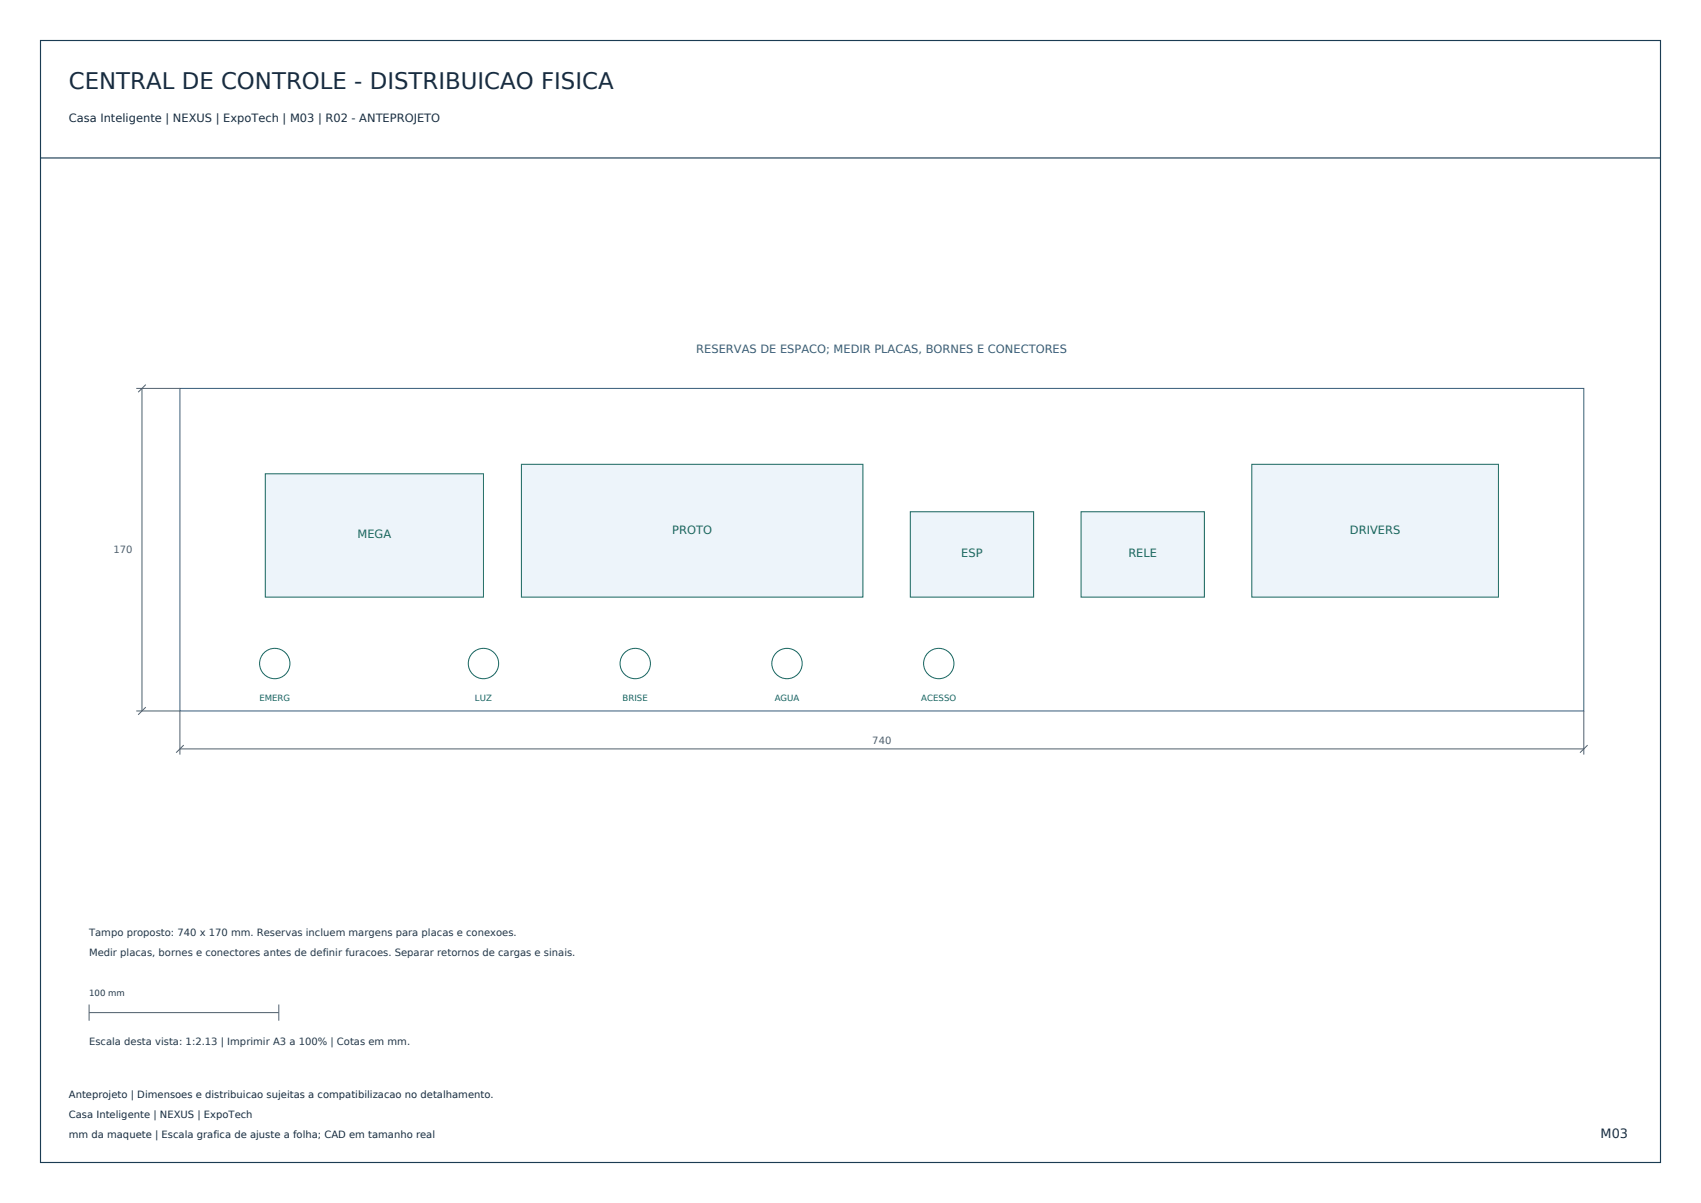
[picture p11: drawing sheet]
<svg xmlns="http://www.w3.org/2000/svg" width="420mm" height="297mm" viewBox="0 0 420 297" stroke-linecap="round" stroke-linejoin="round" font-family="sans-serif">
<defs><g id="words">
<text font-size="5.6" fill="#182c40" x="17" y="22">CENTRAL DE CONTROLE - DISTRIBUICAO FISICA</text>
<text font-size="3.2" fill="#182c40" x="395.2" y="281">M03</text>
<text font-size="2.8" fill="#182c40" x="17" y="30">Casa Inteligente | NEXUS | ExpoTech | M03 | R02 - ANTEPROJETO</text>
<text font-size="2.8" fill="#365b79" x="171.9" y="87.2">RESERVAS DE ESPACO; MEDIR PLACAS, BORNES E CONECTORES</text>
<g font-size="2.8" fill="#17665e">
<text x="166" y="131.7">PROTO</text>
<text x="333.3" y="131.7">DRIVERS</text>
<text x="88.3" y="132.9">MEGA</text>
<text x="237.4" y="137.6">ESP</text>
<text x="278.6" y="137.6">RELE</text>
</g>
<g font-size="2.5" fill="#51606b">
<text x="28" y="136.4">170</text>
<text x="215.4" y="183.7">740</text>
</g>
<g font-size="2.5" fill="#243747">
<text x="22" y="231">Tampo proposto: 740 x 170 mm. Reservas incluem margens para placas e conexoes.</text>
<text x="22" y="236">Medir placas, bornes e conectores antes de definir furacoes. Separar retornos de cargas e sinais.</text>
<text x="22" y="258">Escala desta vista: 1:2.13 | Imprimir A3 a 100% | Cotas em mm.</text>
</g>
<g font-size="2.5" fill="#182c40">
<text x="17" y="271">Anteprojeto | Dimensoes e distribuicao sujeitas a compatibilizacao no detalhamento.</text>
<text x="17" y="276">Casa Inteligente | NEXUS | ExpoTech</text>
<text x="17" y="281">mm da maquete | Escala grafica de ajuste a folha; CAD em tamanho real</text>
</g>
<g font-size="2.1" fill="#17665e">
<text x="64" y="173">EMERG</text>
<text x="117.3" y="173">LUZ</text>
<text x="153.7" y="173">BRISE</text>
<text x="191.3" y="173">AGUA</text>
<text x="227.5" y="173">ACESSO</text>
</g>
<text font-size="2.1" fill="#243747" x="22" y="246">100 mm</text>
</g></defs>
<path d="M10 10h400v277h-400zM10 39h400" fill="none" stroke="#1b3c53" stroke-width=".28"/>
<path d="M44.4 95.9h346.7v79.6h-346.7z" fill="none" stroke="#365b79" stroke-width=".25"/>
<g fill="#edf4fa" stroke="#17665e" stroke-width=".25">
<path d="M65.5 117h53.9v30.4h-53.9z" fill-rule="evenodd"/>
<path d="M128.7 114.6h84.4v32.8h-84.4z" fill-rule="evenodd"/>
<path d="M224.8 126.3h30.4v21.1h-30.4z" fill-rule="evenodd"/>
<path d="M266.9 126.3h30.5v21.1h-30.5z" fill-rule="evenodd"/>
<path d="M309.1 114.6h60.9v32.8h-60.9z" fill-rule="evenodd"/>
</g>
<g fill="none" stroke="#17665e" stroke-width=".25">
<circle cx="67.8" cy="163.8" r="3.7"/>
<circle cx="119.4" cy="163.8" r="3.7"/>
<circle cx="156.8" cy="163.8" r="3.7"/>
<circle cx="194.3" cy="163.8" r="3.7"/>
<circle cx="231.8" cy="163.8" r="3.7"/>
</g>
<path d="M33.7 95.9h10.7M35.1 95.9v79.6M36 95l-1.9 1.8M33.7 175.5h10.7v10.8M36 174.6l-1.9 1.9M391.1 175.5v10.8M44.4 184.9h346.7M45.4 184l-1.9 1.8M392 184l-1.9 1.8M22 250h46.8M22 248v4M68.8 248v4" fill="none" stroke="#51606b" stroke-width=".25"/>
<use href="#words"/>
</svg>
